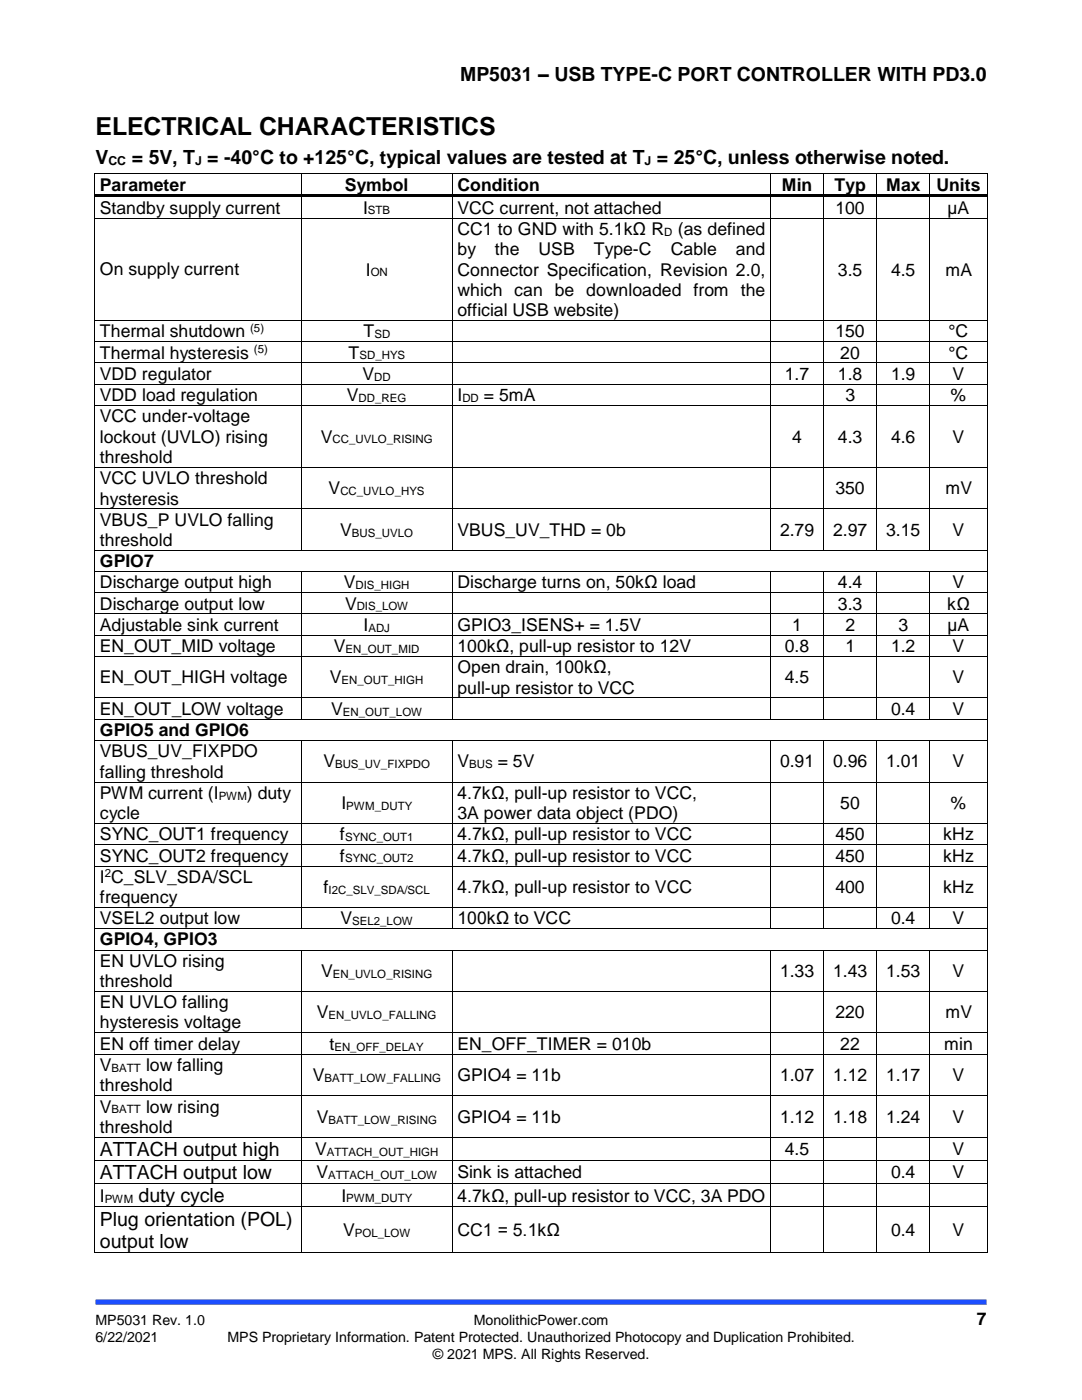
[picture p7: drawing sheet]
<svg xmlns="http://www.w3.org/2000/svg" width="216mm" height="279mm" viewBox="0 0 216 279" stroke-linecap="round" stroke-linejoin="round" font-family="sans-serif">
<defs><g id="words">
<text font-size="5" x="19" y="26.9">ELECTRICAL CHARACTERISTICS</text>
<g font-size="3.9">
<text x="91.8" y="16.3">MP5031 – USB TYPE-C PORT CONTROLLER WITH PD3.0</text>
<text x="19" y="32.6">V</text>
<text x="26.3" y="32.6">= 5V, T = -40°C to +125°C, typical values are tested at T = 25°C, unless otherwise noted.</text>
<text x="19.9" y="230.7">ATTACH output high</text>
<text x="19.9" y="235.3">ATTACH output low</text>
<text x="27.7" y="239.9">duty cycle</text>
<text x="19.9" y="244.6">Plug orientation (POL)</text>
<text x="19.9" y="249">output low</text>
</g>
<g font-size="3.5">
<text x="19.9" y="38">Parameter</text>
<text x="68.8" y="38">Symbol</text>
<text x="91.3" y="38">Condition</text>
<text x="156" y="38">Min</text>
<text x="166.5" y="38">Typ</text>
<text x="176.8" y="38">Max</text>
<text x="186.9" y="38">Units</text>
<text x="19.9" y="42.6">Standby supply current</text>
<text x="72.4" y="42.6">I</text>
<text x="91.3" y="42.6">VCC current, not attached</text>
<text x="91.3" y="46.9">CC1 to GND with 5.1kΩ R</text>
<text x="135.2" y="46.9">(as defined</text>
<text x="166.7" y="42.6">100</text>
<text x="189.1" y="42.6">µA</text>
<text x="91.3" y="50.9">by</text>
<text x="98.7" y="50.9">the</text>
<text x="107.5" y="50.9">USB</text>
<text x="118.5" y="50.9">Type-C</text>
<text x="133.9" y="50.9">Cable</text>
<text x="146.8" y="50.9">and</text>
<text x="19.9" y="54.8">On supply current</text>
<text x="73" y="55">I</text>
<text x="91.3" y="55">Connector Specification, Revision 2.0,</text>
<text x="91.3" y="59">which can be downloaded from the</text>
<text x="167.2" y="55">3.5</text>
<text x="177.8" y="55">4.5</text>
<text x="188.6" y="55">mA</text>
<text x="91.3" y="63.1">official USB website)</text>
<text x="19.9" y="67.3">Thermal shutdown</text>
<text x="19.9" y="71.6">Thermal hysteresis</text>
<text x="69.5" y="71.6">T</text>
<text x="72.5" y="67.3">T</text>
<text x="166.7" y="67.3">150</text>
<text x="167.7" y="71.6">20</text>
<text x="189.3" y="67.3">°C</text>
<text x="189.3" y="71.6">°C</text>
<text x="19.9" y="75.8">VDD regulator</text>
<text x="72.4" y="75.8">V</text>
<text x="156.6" y="75.8">1.7</text>
<text x="167.2" y="75.8">1.8</text>
<text x="177.8" y="75.8">1.9</text>
<text x="190.1" y="75.8">V</text>
<text x="19.9" y="80">VDD load regulation</text>
<text x="69.2" y="80">V</text>
<text x="91.3" y="80">I</text>
<text x="96.5" y="80">= 5mA</text>
<text x="168.7" y="80">3</text>
<text x="189.7" y="80">%</text>
<text x="19.9" y="84.3">VCC under-voltage</text>
<text x="19.9" y="88.3">lockout (UVLO) rising</text>
<text x="64" y="88.3">V</text>
<text x="158.1" y="88.3">4</text>
<text x="167.2" y="88.3">4.3</text>
<text x="177.8" y="88.3">4.6</text>
<text x="190.1" y="88.3">V</text>
<text x="19.9" y="92.4">threshold</text>
<text x="19.9" y="96.6">VCC UVLO threshold</text>
<text x="19.9" y="100.7">hysteresis</text>
<text x="65.6" y="98.7">V</text>
<text x="166.7" y="98.7">350</text>
<text x="188.6" y="98.7">mV</text>
<text x="19.9" y="104.9">VBUS_P UVLO falling</text>
<text x="67.9" y="107">V</text>
<text x="91.3" y="107">VBUS_UV_THD = 0b</text>
<text x="155.6" y="107">2.79</text>
<text x="166.2" y="107">2.97</text>
<text x="176.8" y="107">3.15</text>
<text x="190.1" y="107">V</text>
<text x="19.9" y="109">threshold</text>
<text x="19.9" y="113.2">GPIO7</text>
<text x="19.9" y="117.4">Discharge output high</text>
<text x="68.6" y="117.4">V</text>
<text x="91.3" y="117.4">Discharge turns on, 50kΩ load</text>
<text x="167.2" y="117.4">4.4</text>
<text x="190.1" y="117.4">V</text>
<text x="19.9" y="121.6">Discharge output low</text>
<text x="19.9" y="125.9">Adjustable sink current</text>
<text x="68.9" y="121.6">V</text>
<text x="72.5" y="125.9">I</text>
<text x="91.3" y="125.9">GPIO3_ISENS+ = 1.5V</text>
<text x="158.1" y="125.9">1</text>
<text x="167.2" y="121.6">3.3</text>
<text x="168.7" y="125.9">2</text>
<text x="179.3" y="125.9">3</text>
<text x="189" y="121.6">kΩ</text>
<text x="189.1" y="125.9">µA</text>
<text x="19.9" y="130.1">EN_OUT_MID voltage</text>
<text x="66.6" y="130.1">V</text>
<text x="91.3" y="130.1">100kΩ, pull-up resistor to 12V</text>
<text x="156.6" y="130.1">0.8</text>
<text x="168.7" y="130.1">1</text>
<text x="177.8" y="130.1">1.2</text>
<text x="190.1" y="130.1">V</text>
<text x="19.9" y="136.4">EN_OUT_HIGH voltage</text>
<text x="65.8" y="136.4">V</text>
<text x="91.3" y="134.3">Open drain, 100kΩ,</text>
<text x="156.6" y="136.4">4.5</text>
<text x="190.1" y="136.4">V</text>
<text x="19.9" y="142.6">EN_OUT_LOW voltage</text>
<text x="66.1" y="142.6">V</text>
<text x="91.3" y="138.4">pull-up resistor to VCC</text>
<text x="177.8" y="142.6">0.4</text>
<text x="190.1" y="142.6">V</text>
<text x="19.9" y="146.8">GPIO5 and GPIO6</text>
<text x="19.9" y="151.1">VBUS_UV_FIXPDO</text>
<text x="19.9" y="155.2">falling threshold</text>
<text x="64.5" y="153.1">V</text>
<text x="91.3" y="153.1">V</text>
<text x="99.3" y="153.1">= 5V</text>
<text x="155.6" y="153.1">0.91</text>
<text x="166.2" y="153.1">0.96</text>
<text x="176.8" y="153.1">1.01</text>
<text x="190.1" y="153.1">V</text>
<text x="19.9" y="159.4">PWM current (I</text>
<text x="49.3" y="159.4">) duty</text>
<text x="68.1" y="161.4">I</text>
<text x="91.3" y="159.4">4.7kΩ, pull-up resistor to VCC,</text>
<text x="167.7" y="161.4">50</text>
<text x="189.7" y="161.4">%</text>
<text x="19.9" y="163.5">cycle</text>
<text x="19.9" y="167.7">SYNC_OUT1 frequency</text>
<text x="67.8" y="167.7">f</text>
<text x="91.3" y="163.5">3A power data object (PDO)</text>
<text x="91.3" y="167.7">4.7kΩ, pull-up resistor to VCC</text>
<text x="166.7" y="167.7">450</text>
<text x="188.2" y="167.7">kHz</text>
<text x="19.9" y="171.9">SYNC_OUT2 frequency</text>
<text x="67.8" y="171.9">f</text>
<text x="91.3" y="171.9">4.7kΩ, pull-up resistor to VCC</text>
<text x="166.7" y="171.9">450</text>
<text x="188.2" y="171.9">kHz</text>
<text x="19.9" y="176.2">I C_SLV_SDA/SCL</text>
<text x="64.6" y="178.2">f</text>
<text x="91.3" y="178.2">4.7kΩ, pull-up resistor to VCC</text>
<text x="166.7" y="178.2">400</text>
<text x="188.2" y="178.2">kHz</text>
<text x="19.9" y="180.2">frequency</text>
<text x="19.9" y="184.5">VSEL2 output low</text>
<text x="68" y="184.5">V</text>
<text x="91.3" y="184.5">100kΩ to VCC</text>
<text x="177.8" y="184.5">0.4</text>
<text x="190.1" y="184.5">V</text>
<text x="19.9" y="188.7">GPIO4, GPIO3</text>
<text x="19.9" y="192.9">EN UVLO rising</text>
<text x="19.9" y="197">threshold</text>
<text x="64.1" y="195">V</text>
<text x="155.6" y="195">1.33</text>
<text x="166.2" y="195">1.43</text>
<text x="176.8" y="195">1.53</text>
<text x="190.1" y="195">V</text>
<text x="19.9" y="201.2">EN UVLO falling</text>
<text x="63.3" y="203.2">V</text>
<text x="166.7" y="203.2">220</text>
<text x="188.6" y="203.2">mV</text>
<text x="19.9" y="205.3">hysteresis voltage</text>
<text x="19.9" y="209.5">EN off timer delay</text>
<text x="65.8" y="209.5">t</text>
<text x="91.3" y="209.5">EN_OFF_TIMER = 010b</text>
<text x="167.7" y="209.5">22</text>
<text x="188.4" y="209.5">min</text>
<text x="19.9" y="213.7">V</text>
<text x="29.1" y="213.7">low falling</text>
<text x="62.4" y="215.8">V</text>
<text x="91.3" y="215.8">GPIO4 = 11b</text>
<text x="155.6" y="215.8">1.07</text>
<text x="166.2" y="215.8">1.12</text>
<text x="176.8" y="215.8">1.17</text>
<text x="190.1" y="215.8">V</text>
<text x="19.9" y="217.8">threshold</text>
<text x="19.9" y="222">V</text>
<text x="19.9" y="226.1">threshold</text>
<text x="29.1" y="222">low rising</text>
<text x="63.3" y="224.1">V</text>
<text x="91.3" y="224.1">GPIO4 = 11b</text>
<text x="155.6" y="224.1">1.12</text>
<text x="166.2" y="224.1">1.18</text>
<text x="176.8" y="224.1">1.24</text>
<text x="190.1" y="224.1">V</text>
<text x="62.9" y="230.5">V</text>
<text x="156.6" y="230.5">4.5</text>
<text x="190.1" y="230.5">V</text>
<text x="19.9" y="239.9">I</text>
<text x="63.1" y="235.2">V</text>
<text x="68.1" y="239.8">I</text>
<text x="91.3" y="235.2">Sink is attached</text>
<text x="91.3" y="239.8">4.7kΩ, pull-up resistor to VCC, 3A PDO</text>
<text x="177.8" y="235.2">0.4</text>
<text x="190.1" y="235.2">V</text>
<text x="68.5" y="246.7">V</text>
<text x="91.3" y="246.7">CC1 = 5.1kΩ</text>
<text x="177.8" y="246.7">0.4</text>
<text x="190.1" y="246.7">V</text>
<text x="194.9" y="264.5">7</text>
</g>
<g font-size="2.8">
<text x="19" y="264.5">MP5031 Rev. 1.0</text>
<text x="19" y="267.9">6/22/2021</text>
<text x="45.4" y="267.9">MPS Proprietary Information. Patent Protected. Unauthorized Photocopy and Duplication Prohibited.</text>
<text x="94.5" y="264.5">MonolithicPower.com</text>
<text x="86.4" y="271.1">© 2021 MPS. All Rights Reserved.</text>
</g>
<g font-size="2.5">
<text x="21.6" y="33">CC</text>
<text x="38.9" y="33">J</text>
<text x="128.6" y="33">J</text>
</g>
<g font-size="2.3">
<text x="73.4" y="42.8">STB</text>
<text x="132.5" y="47">D</text>
<text x="74" y="55.2">ON</text>
<text x="49.9" y="66.3">(5)</text>
<text x="50.7" y="70.5">(5)</text>
<text x="71.7" y="71.7">SD_HYS</text>
<text x="74.7" y="67.5">SD</text>
<text x="74.7" y="76">DD</text>
<text x="71.6" y="80.2">DD_REG</text>
<text x="92.3" y="80.2">DD</text>
<text x="66.3" y="88.5">CC_UVLO_RISING</text>
<text x="67.9" y="98.8">CC_UVLO_HYS</text>
<text x="70.2" y="107.1">BUS_UVLO</text>
<text x="70.9" y="117.6">DIS_HIGH</text>
<text x="71.2" y="121.8">DIS_LOW</text>
<text x="68.9" y="130.3">EN_OUT_MID</text>
<text x="73.5" y="126">ADJ</text>
<text x="68.2" y="136.5">EN_OUT_HIGH</text>
<text x="68.4" y="142.8">EN_OUT_LOW</text>
<text x="66.9" y="153.3">BUS_UV_FIXPDO</text>
<text x="93.6" y="153.3">BUS</text>
<text x="43.7" y="159.6">PWM</text>
<text x="69.1" y="161.6">PWM_DUTY</text>
<text x="68.9" y="167.9">SYNC_OUT1</text>
<text x="68.9" y="172.1">SYNC_OUT2</text>
<text x="20.9" y="175.1">2</text>
<text x="65.6" y="178.4">I2C_SLV_SDA/SCL</text>
<text x="70.3" y="184.6">SEL2_LOW</text>
<text x="66.4" y="195.1">EN_UVLO_RISING</text>
<text x="65.6" y="203.4">EN_UVLO_FALLING</text>
<text x="66.7" y="209.7">EN_OFF_DELAY</text>
<text x="22.3" y="213.9">BATT</text>
<text x="64.7" y="215.9">BATT_LOW_FALLING</text>
<text x="22.3" y="222.2">BATT</text>
<text x="65.6" y="224.2">BATT_LOW_RISING</text>
<text x="65.2" y="230.7">ATTACH_OUT_HIGH</text>
<text x="65.5" y="235.3">ATTACH_OUT_LOW</text>
<text x="69.1" y="240">PWM_DUTY</text>
<text x="20.9" y="240.1">PWM</text>
<text x="70.8" y="246.8">POL_LOW</text>
</g>
</g></defs>
<path d="M19.1 259.9h177.8" fill="none" stroke="#1c4eff" stroke-width="1.1" stroke-linecap="butt"/>
<g fill="#000">
<path d="M18.8 34.6h.2v.2h-.2z" fill-rule="evenodd"/>
<path d="M18.8 34.6h.2v.2h-.2z" fill-rule="evenodd"/>
<path d="M18.8 38.8h.2v.6h-.2z" fill-rule="evenodd"/>
<path d="M19 38.8h41v.5h-41z" fill-rule="evenodd"/>
<path d="M60 34.6h.2v.2h-.2z" fill-rule="evenodd"/>
<path d="M60 39.3l.2 .1z" fill-rule="evenodd"/>
<path d="M60 38.8h.5v.5h-.5z" fill-rule="evenodd"/>
<path d="M60.5 38.8h29.7v.5h-29.7z" fill-rule="evenodd"/>
<path d="M90.2 34.6h.2v.2h-.2z" fill-rule="evenodd"/>
<path d="M90.2 39.3l.2 .1z" fill-rule="evenodd"/>
<path d="M90.2 38.8h.5v.5h-.5z" fill-rule="evenodd"/>
<path d="M90.7 38.8h63v.5h-63z" fill-rule="evenodd"/>
<path d="M153.7 34.6h.2v.2h-.2z" fill-rule="evenodd"/>
<path d="M153.7 39.3l.2 .1z" fill-rule="evenodd"/>
<path d="M153.7 38.8h.5v.5h-.5z" fill-rule="evenodd"/>
<path d="M154.2 38.8h10.1v.5h-10.1z" fill-rule="evenodd"/>
<path d="M164.3 34.6h.2v.2h-.2z" fill-rule="evenodd"/>
<path d="M164.3 39.3l.2 .1z" fill-rule="evenodd"/>
<path d="M164.3 38.8h.5v.5h-.5z" fill-rule="evenodd"/>
<path d="M164.8 38.8h10.1v.5h-10.1z" fill-rule="evenodd"/>
<path d="M174.9 34.6h.1v.2h-.1z" fill-rule="evenodd"/>
<path d="M174.9 39.3l.1 .1z" fill-rule="evenodd"/>
<path d="M174.9 38.8h.5v.5h-.5z" fill-rule="evenodd"/>
<path d="M175.4 38.8h10.1v.5h-10.1z" fill-rule="evenodd"/>
<path d="M185.5 34.6h.1v.2h-.1z" fill-rule="evenodd"/>
<path d="M185.5 39.3l.1 .1z" fill-rule="evenodd"/>
<path d="M185.5 38.8h.5v.5h-.5z" fill-rule="evenodd"/>
<path d="M186 38.8h10.9v.5h-10.9z" fill-rule="evenodd"/>
<path d="M196.9 34.6h.2v.2h-.2z" fill-rule="evenodd"/>
<path d="M196.9 34.6h.2v.2h-.2z" fill-rule="evenodd"/>
<path d="M196.9 38.8h.2v.6h-.2z" fill-rule="evenodd"/>
<path d="M18.8 43.4h.2v.2h-.2z" fill-rule="evenodd"/>
<path d="M60 43.4h.2v.2h-.2z" fill-rule="evenodd"/>
<path d="M90.2 43.4h.2v.2h-.2z" fill-rule="evenodd"/>
<path d="M153.7 43.4h.2v.2h-.2z" fill-rule="evenodd"/>
<path d="M164.3 43.4h.2v.2h-.2z" fill-rule="evenodd"/>
<path d="M174.9 43.4h.1v.2h-.1z" fill-rule="evenodd"/>
<path d="M185.5 43.4h.1v.2h-.1z" fill-rule="evenodd"/>
<path d="M196.9 43.4h.2v.2h-.2z" fill-rule="evenodd"/>
<path d="M18.8 63.9h.2v.2h-.2z" fill-rule="evenodd"/>
<path d="M18.8 68.1h.2v.2h-.2z" fill-rule="evenodd"/>
<path d="M18.8 72.4h.2v.1h-.2z" fill-rule="evenodd"/>
<path d="M18.8 76.6h.2v.2h-.2z" fill-rule="evenodd"/>
<path d="M60 63.9h.2v.2h-.2z" fill-rule="evenodd"/>
<path d="M60 68.1h.2v.2h-.2z" fill-rule="evenodd"/>
<path d="M60 72.4h.2v.1h-.2z" fill-rule="evenodd"/>
<path d="M60 76.6h.2v.2h-.2z" fill-rule="evenodd"/>
<path d="M90.2 63.9h.2v.2h-.2z" fill-rule="evenodd"/>
<path d="M90.2 68.1h.2v.2h-.2z" fill-rule="evenodd"/>
<path d="M90.2 72.4h.2v.1h-.2z" fill-rule="evenodd"/>
<path d="M90.2 76.6h.2v.2h-.2z" fill-rule="evenodd"/>
<path d="M153.7 63.9h.2v.2h-.2z" fill-rule="evenodd"/>
<path d="M153.7 68.1h.2v.2h-.2z" fill-rule="evenodd"/>
<path d="M153.7 72.4h.2v.1h-.2z" fill-rule="evenodd"/>
<path d="M153.7 76.6h.2v.2h-.2z" fill-rule="evenodd"/>
<path d="M164.3 63.9h.2v.2h-.2z" fill-rule="evenodd"/>
<path d="M164.3 68.1h.2v.2h-.2z" fill-rule="evenodd"/>
<path d="M164.3 72.4h.2v.1h-.2z" fill-rule="evenodd"/>
<path d="M164.3 76.6h.2v.2h-.2z" fill-rule="evenodd"/>
<path d="M174.9 63.9h.1v.2h-.1z" fill-rule="evenodd"/>
<path d="M174.9 68.1h.1v.2h-.1z" fill-rule="evenodd"/>
<path d="M174.9 72.4h.1v.1h-.1z" fill-rule="evenodd"/>
<path d="M174.9 76.6h.1v.2h-.1z" fill-rule="evenodd"/>
<path d="M185.5 63.9h.1v.2h-.1z" fill-rule="evenodd"/>
<path d="M185.5 68.1h.1v.2h-.1z" fill-rule="evenodd"/>
<path d="M185.5 72.4h.1v.1h-.1z" fill-rule="evenodd"/>
<path d="M185.5 76.6h.1v.2h-.1z" fill-rule="evenodd"/>
<path d="M196.9 63.9h.2v.2h-.2z" fill-rule="evenodd"/>
<path d="M196.9 68.1h.2v.2h-.2z" fill-rule="evenodd"/>
<path d="M196.9 72.4h.2v.1h-.2z" fill-rule="evenodd"/>
<path d="M196.9 76.6h.2v.2h-.2z" fill-rule="evenodd"/>
<path d="M18.8 80.8h.2v.2h-.2z" fill-rule="evenodd"/>
<path d="M18.8 93.2h.2v.2h-.2z" fill-rule="evenodd"/>
<path d="M60 80.8h.2v.2h-.2z" fill-rule="evenodd"/>
<path d="M60 93.2h.2v.2h-.2z" fill-rule="evenodd"/>
<path d="M90.2 80.8h.2v.2h-.2z" fill-rule="evenodd"/>
<path d="M90.2 93.2h.2v.2h-.2z" fill-rule="evenodd"/>
<path d="M153.7 80.8h.2v.2h-.2z" fill-rule="evenodd"/>
<path d="M153.7 93.2h.2v.2h-.2z" fill-rule="evenodd"/>
<path d="M164.3 80.8h.2v.2h-.2z" fill-rule="evenodd"/>
<path d="M164.3 93.2h.2v.2h-.2z" fill-rule="evenodd"/>
<path d="M174.9 80.8h.1v.2h-.1z" fill-rule="evenodd"/>
<path d="M174.9 93.2h.1v.2h-.1z" fill-rule="evenodd"/>
<path d="M185.5 80.8h.1v.2h-.1z" fill-rule="evenodd"/>
<path d="M185.5 93.2h.1v.2h-.1z" fill-rule="evenodd"/>
<path d="M196.9 80.8h.2v.2h-.2z" fill-rule="evenodd"/>
<path d="M196.9 93.2h.2v.2h-.2z" fill-rule="evenodd"/>
<path d="M18.8 101.5h.2v.2h-.2z" fill-rule="evenodd"/>
<path d="M18.8 109.7h.2v.2h-.2z" fill-rule="evenodd"/>
<path d="M18.8 114h.2v.1h-.2z" fill-rule="evenodd"/>
<path d="M18.8 118.2h.2v.2h-.2z" fill-rule="evenodd"/>
<path d="M60 101.5h.2v.2h-.2z" fill-rule="evenodd"/>
<path d="M60 109.7h.2v.2h-.2z" fill-rule="evenodd"/>
<path d="M60 114h.2v.1h-.2z" fill-rule="evenodd"/>
<path d="M60 118.2h.2v.2h-.2z" fill-rule="evenodd"/>
<path d="M90.2 101.5h.2v.2h-.2z" fill-rule="evenodd"/>
<path d="M90.2 109.7h.2v.2h-.2z" fill-rule="evenodd"/>
<path d="M90.2 114h.2v.1h-.2z" fill-rule="evenodd"/>
<path d="M90.2 118.2h.2v.2h-.2z" fill-rule="evenodd"/>
<path d="M153.7 101.5h.2v.2h-.2z" fill-rule="evenodd"/>
<path d="M153.7 109.7h.2v.2h-.2z" fill-rule="evenodd"/>
<path d="M153.7 114h.2v.1h-.2z" fill-rule="evenodd"/>
<path d="M153.7 118.2h.2v.2h-.2z" fill-rule="evenodd"/>
<path d="M164.3 101.5h.2v.2h-.2z" fill-rule="evenodd"/>
<path d="M164.3 109.7h.2v.2h-.2z" fill-rule="evenodd"/>
<path d="M164.3 114h.2v.1h-.2z" fill-rule="evenodd"/>
<path d="M164.3 118.2h.2v.2h-.2z" fill-rule="evenodd"/>
<path d="M174.9 101.5h.1v.2h-.1z" fill-rule="evenodd"/>
<path d="M174.9 109.7h.1v.2h-.1z" fill-rule="evenodd"/>
<path d="M174.9 114h.1v.1h-.1z" fill-rule="evenodd"/>
<path d="M174.9 118.2h.1v.2h-.1z" fill-rule="evenodd"/>
<path d="M185.5 101.5h.1v.2h-.1z" fill-rule="evenodd"/>
<path d="M185.5 109.7h.1v.2h-.1z" fill-rule="evenodd"/>
<path d="M185.5 114h.1v.1h-.1z" fill-rule="evenodd"/>
<path d="M185.5 118.2h.1v.2h-.1z" fill-rule="evenodd"/>
<path d="M196.9 101.5h.2v.2h-.2z" fill-rule="evenodd"/>
<path d="M196.9 109.7h.2v.2h-.2z" fill-rule="evenodd"/>
<path d="M196.9 114h.2v.1h-.2z" fill-rule="evenodd"/>
<path d="M196.9 118.2h.2v.2h-.2z" fill-rule="evenodd"/>
<path d="M18.8 122.4h.2v.2h-.2z" fill-rule="evenodd"/>
<path d="M18.8 126.7h.2v.1h-.2z" fill-rule="evenodd"/>
<path d="M18.8 130.9h.2v.2h-.2z" fill-rule="evenodd"/>
<path d="M18.8 139.2h.2v.2h-.2z" fill-rule="evenodd"/>
<path d="M60 122.4h.2v.2h-.2z" fill-rule="evenodd"/>
<path d="M60 126.7h.2v.1h-.2z" fill-rule="evenodd"/>
<path d="M60 130.9h.2v.2h-.2z" fill-rule="evenodd"/>
<path d="M60 139.2h.2v.2h-.2z" fill-rule="evenodd"/>
<path d="M90.2 122.4h.2v.2h-.2z" fill-rule="evenodd"/>
<path d="M90.2 126.7h.2v.1h-.2z" fill-rule="evenodd"/>
<path d="M90.2 130.9h.2v.2h-.2z" fill-rule="evenodd"/>
<path d="M90.2 139.2h.2v.2h-.2z" fill-rule="evenodd"/>
<path d="M153.7 122.4h.2v.2h-.2z" fill-rule="evenodd"/>
<path d="M153.7 126.7h.2v.1h-.2z" fill-rule="evenodd"/>
<path d="M153.7 130.9h.2v.2h-.2z" fill-rule="evenodd"/>
<path d="M153.7 139.2h.2v.2h-.2z" fill-rule="evenodd"/>
<path d="M164.3 122.4h.2v.2h-.2z" fill-rule="evenodd"/>
<path d="M164.3 126.7h.2v.1h-.2z" fill-rule="evenodd"/>
<path d="M164.3 130.9h.2v.2h-.2z" fill-rule="evenodd"/>
<path d="M164.3 139.2h.2v.2h-.2z" fill-rule="evenodd"/>
<path d="M174.9 122.4h.1v.2h-.1z" fill-rule="evenodd"/>
<path d="M174.9 126.7h.1v.1h-.1z" fill-rule="evenodd"/>
<path d="M174.9 130.9h.1v.2h-.1z" fill-rule="evenodd"/>
<path d="M174.9 139.2h.1v.2h-.1z" fill-rule="evenodd"/>
<path d="M185.5 122.4h.1v.2h-.1z" fill-rule="evenodd"/>
<path d="M185.5 126.7h.1v.1h-.1z" fill-rule="evenodd"/>
<path d="M185.5 130.9h.1v.2h-.1z" fill-rule="evenodd"/>
<path d="M185.5 139.2h.1v.2h-.1z" fill-rule="evenodd"/>
<path d="M196.9 122.4h.2v.2h-.2z" fill-rule="evenodd"/>
<path d="M196.9 126.7h.2v.1h-.2z" fill-rule="evenodd"/>
<path d="M196.9 130.9h.2v.2h-.2z" fill-rule="evenodd"/>
<path d="M196.9 139.2h.2v.2h-.2z" fill-rule="evenodd"/>
<path d="M18.8 143.4h.2v.2h-.2z" fill-rule="evenodd"/>
<path d="M18.8 147.7h.2v.1h-.2z" fill-rule="evenodd"/>
<path d="M18.8 156h.2v.2h-.2z" fill-rule="evenodd"/>
<path d="M60 143.4h.2v.2h-.2z" fill-rule="evenodd"/>
<path d="M60 147.7h.2v.1h-.2z" fill-rule="evenodd"/>
<path d="M60 156h.2v.2h-.2z" fill-rule="evenodd"/>
<path d="M90.2 143.4h.2v.2h-.2z" fill-rule="evenodd"/>
<path d="M90.2 147.7h.2v.1h-.2z" fill-rule="evenodd"/>
<path d="M90.2 156h.2v.2h-.2z" fill-rule="evenodd"/>
<path d="M153.7 143.4h.2v.2h-.2z" fill-rule="evenodd"/>
<path d="M153.7 147.7h.2v.1h-.2z" fill-rule="evenodd"/>
<path d="M153.7 156h.2v.2h-.2z" fill-rule="evenodd"/>
<path d="M164.3 143.4h.2v.2h-.2z" fill-rule="evenodd"/>
<path d="M164.3 147.7h.2v.1h-.2z" fill-rule="evenodd"/>
<path d="M164.3 156h.2v.2h-.2z" fill-rule="evenodd"/>
<path d="M174.9 143.4h.1v.2h-.1z" fill-rule="evenodd"/>
<path d="M174.9 147.7h.1v.1h-.1z" fill-rule="evenodd"/>
<path d="M174.9 156h.1v.2h-.1z" fill-rule="evenodd"/>
<path d="M185.5 143.4h.1v.2h-.1z" fill-rule="evenodd"/>
<path d="M185.5 147.7h.1v.1h-.1z" fill-rule="evenodd"/>
<path d="M185.5 156h.1v.2h-.1z" fill-rule="evenodd"/>
<path d="M196.9 143.4h.2v.2h-.2z" fill-rule="evenodd"/>
<path d="M196.9 147.7h.2v.1h-.2z" fill-rule="evenodd"/>
<path d="M196.9 156h.2v.2h-.2z" fill-rule="evenodd"/>
<path d="M18.8 164.3h.2v.1h-.2z" fill-rule="evenodd"/>
<path d="M18.8 168.5h.2v.2h-.2z" fill-rule="evenodd"/>
<path d="M18.8 172.7h.2v.2h-.2z" fill-rule="evenodd"/>
<path d="M60 164.3h.2v.1h-.2z" fill-rule="evenodd"/>
<path d="M60 168.5h.2v.2h-.2z" fill-rule="evenodd"/>
<path d="M60 172.7h.2v.2h-.2z" fill-rule="evenodd"/>
<path d="M90.2 164.3h.2v.1h-.2z" fill-rule="evenodd"/>
<path d="M90.2 168.5h.2v.2h-.2z" fill-rule="evenodd"/>
<path d="M90.2 172.7h.2v.2h-.2z" fill-rule="evenodd"/>
<path d="M153.7 164.3h.2v.1h-.2z" fill-rule="evenodd"/>
<path d="M153.7 168.5h.2v.2h-.2z" fill-rule="evenodd"/>
<path d="M153.7 172.7h.2v.2h-.2z" fill-rule="evenodd"/>
<path d="M164.3 164.3h.2v.1h-.2z" fill-rule="evenodd"/>
<path d="M164.3 168.5h.2v.2h-.2z" fill-rule="evenodd"/>
<path d="M164.3 172.7h.2v.2h-.2z" fill-rule="evenodd"/>
<path d="M174.9 164.3h.1v.1h-.1z" fill-rule="evenodd"/>
<path d="M174.9 168.5h.1v.2h-.1z" fill-rule="evenodd"/>
<path d="M174.9 172.7h.1v.2h-.1z" fill-rule="evenodd"/>
<path d="M185.5 164.3h.1v.1h-.1z" fill-rule="evenodd"/>
<path d="M185.5 168.5h.1v.2h-.1z" fill-rule="evenodd"/>
<path d="M185.5 172.7h.1v.2h-.1z" fill-rule="evenodd"/>
<path d="M196.9 164.3h.2v.1h-.2z" fill-rule="evenodd"/>
<path d="M196.9 168.5h.2v.2h-.2z" fill-rule="evenodd"/>
<path d="M196.9 172.7h.2v.2h-.2z" fill-rule="evenodd"/>
<path d="M18.8 181h.2v.2h-.2z" fill-rule="evenodd"/>
<path d="M18.8 185.3h.2v.1h-.2z" fill-rule="evenodd"/>
<path d="M18.8 189.5h.2v.2h-.2z" fill-rule="evenodd"/>
<path d="M18.8 197.8h.2v.1h-.2z" fill-rule="evenodd"/>
<path d="M60 181h.2v.2h-.2z" fill-rule="evenodd"/>
<path d="M60 185.3h.2v.1h-.2z" fill-rule="evenodd"/>
<path d="M60 189.5h.2v.2h-.2z" fill-rule="evenodd"/>
<path d="M60 197.8h.2v.1h-.2z" fill-rule="evenodd"/>
<path d="M90.2 181h.2v.2h-.2z" fill-rule="evenodd"/>
<path d="M90.2 185.3h.2v.1h-.2z" fill-rule="evenodd"/>
<path d="M90.2 189.5h.2v.2h-.2z" fill-rule="evenodd"/>
<path d="M90.2 197.8h.2v.1h-.2z" fill-rule="evenodd"/>
<path d="M153.7 181h.2v.2h-.2z" fill-rule="evenodd"/>
<path d="M153.7 185.3h.2v.1h-.2z" fill-rule="evenodd"/>
<path d="M153.7 189.5h.2v.2h-.2z" fill-rule="evenodd"/>
<path d="M153.7 197.8h.2v.1h-.2z" fill-rule="evenodd"/>
<path d="M164.3 181h.2v.2h-.2z" fill-rule="evenodd"/>
<path d="M164.3 185.3h.2v.1h-.2z" fill-rule="evenodd"/>
<path d="M164.3 189.5h.2v.2h-.2z" fill-rule="evenodd"/>
<path d="M164.3 197.8h.2v.1h-.2z" fill-rule="evenodd"/>
<path d="M174.9 181h.1v.2h-.1z" fill-rule="evenodd"/>
<path d="M174.9 185.3h.1v.1h-.1z" fill-rule="evenodd"/>
<path d="M174.9 189.5h.1v.2h-.1z" fill-rule="evenodd"/>
<path d="M174.9 197.8h.1v.1h-.1z" fill-rule="evenodd"/>
<path d="M185.5 181h.1v.2h-.1z" fill-rule="evenodd"/>
<path d="M185.5 185.3h.1v.1h-.1z" fill-rule="evenodd"/>
<path d="M185.5 189.5h.1v.2h-.1z" fill-rule="evenodd"/>
<path d="M185.5 197.8h.1v.1h-.1z" fill-rule="evenodd"/>
<path d="M196.9 181h.2v.2h-.2z" fill-rule="evenodd"/>
<path d="M196.9 185.3h.2v.1h-.2z" fill-rule="evenodd"/>
<path d="M196.9 189.5h.2v.2h-.2z" fill-rule="evenodd"/>
<path d="M196.9 197.8h.2v.1h-.2z" fill-rule="evenodd"/>
<path d="M18.8 206.1h.2v.1h-.2z" fill-rule="evenodd"/>
<path d="M18.8 210.3h.2v.2h-.2z" fill-rule="evenodd"/>
<path d="M18.8 218.6h.2v.2h-.2z" fill-rule="evenodd"/>
<path d="M60 206.1h.2v.1h-.2z" fill-rule="evenodd"/>
<path d="M60 210.3h.2v.2h-.2z" fill-rule="evenodd"/>
<path d="M60 218.6h.2v.2h-.2z" fill-rule="evenodd"/>
<path d="M90.2 206.1h.2v.1h-.2z" fill-rule="evenodd"/>
<path d="M90.2 210.3h.2v.2h-.2z" fill-rule="evenodd"/>
<path d="M90.2 218.6h.2v.2h-.2z" fill-rule="evenodd"/>
<path d="M153.7 206.1h.2v.1h-.2z" fill-rule="evenodd"/>
<path d="M153.7 210.3h.2v.2h-.2z" fill-rule="evenodd"/>
<path d="M153.7 218.6h.2v.2h-.2z" fill-rule="evenodd"/>
<path d="M164.3 206.1h.2v.1h-.2z" fill-rule="evenodd"/>
<path d="M164.3 210.3h.2v.2h-.2z" fill-rule="evenodd"/>
<path d="M164.3 218.6h.2v.2h-.2z" fill-rule="evenodd"/>
<path d="M174.9 206.1h.1v.1h-.1z" fill-rule="evenodd"/>
<path d="M174.9 210.3h.1v.2h-.1z" fill-rule="evenodd"/>
<path d="M174.9 218.6h.1v.2h-.1z" fill-rule="evenodd"/>
<path d="M185.5 206.1h.1v.1h-.1z" fill-rule="evenodd"/>
<path d="M185.5 210.3h.1v.2h-.1z" fill-rule="evenodd"/>
<path d="M185.5 218.6h.1v.2h-.1z" fill-rule="evenodd"/>
<path d="M196.9 206.1h.2v.1h-.2z" fill-rule="evenodd"/>
<path d="M196.9 210.3h.2v.2h-.2z" fill-rule="evenodd"/>
<path d="M196.9 218.6h.2v.2h-.2z" fill-rule="evenodd"/>
<path d="M18.8 226.9h.2v.2h-.2z" fill-rule="evenodd"/>
<path d="M18.8 231.5h.2v.2h-.2z" fill-rule="evenodd"/>
<path d="M18.8 236.2h.2v.1h-.2z" fill-rule="evenodd"/>
<path d="M60 226.9h.2v.2h-.2z" fill-rule="evenodd"/>
<path d="M60 231.5h.2v.2h-.2z" fill-rule="evenodd"/>
<path d="M60 236.2h.2v.1h-.2z" fill-rule="evenodd"/>
<path d="M90.2 226.9h.2v.2h-.2z" fill-rule="evenodd"/>
<path d="M90.2 231.5h.2v.2h-.2z" fill-rule="evenodd"/>
<path d="M90.2 236.2h.2v.1h-.2z" fill-rule="evenodd"/>
<path d="M153.7 226.9h.2v.2h-.2z" fill-rule="evenodd"/>
<path d="M153.7 231.5h.2v.2h-.2z" fill-rule="evenodd"/>
<path d="M153.7 236.2h.2v.1h-.2z" fill-rule="evenodd"/>
<path d="M164.3 226.9h.2v.2h-.2z" fill-rule="evenodd"/>
<path d="M164.3 231.5h.2v.2h-.2z" fill-rule="evenodd"/>
<path d="M164.3 236.2h.2v.1h-.2z" fill-rule="evenodd"/>
<path d="M174.9 226.9h.1v.2h-.1z" fill-rule="evenodd"/>
<path d="M174.9 231.5h.1v.2h-.1z" fill-rule="evenodd"/>
<path d="M174.9 236.2h.1v.1h-.1z" fill-rule="evenodd"/>
<path d="M185.5 226.9h.1v.2h-.1z" fill-rule="evenodd"/>
<path d="M185.5 231.5h.1v.2h-.1z" fill-rule="evenodd"/>
<path d="M185.5 236.2h.1v.1h-.1z" fill-rule="evenodd"/>
<path d="M196.9 226.9h.2v.2h-.2z" fill-rule="evenodd"/>
<path d="M196.9 231.5h.2v.2h-.2z" fill-rule="evenodd"/>
<path d="M196.9 236.2h.2v.1h-.2z" fill-rule="evenodd"/>
<path d="M18.8 240.8h.2v.2h-.2z" fill-rule="evenodd"/>
<path d="M18.8 249.9h.2v.2h-.2z" fill-rule="evenodd"/>
<path d="M18.8 249.9h.2v.2h-.2z" fill-rule="evenodd"/>
<path d="M60 240.8h.2v.2h-.2z" fill-rule="evenodd"/>
<path d="M60 249.9h.2v.2h-.2z" fill-rule="evenodd"/>
<path d="M90.2 240.8h.2v.2h-.2z" fill-rule="evenodd"/>
<path d="M90.2 249.9h.2v.2h-.2z" fill-rule="evenodd"/>
<path d="M153.7 240.8h.2v.2h-.2z" fill-rule="evenodd"/>
<path d="M153.7 249.9h.2v.2h-.2z" fill-rule="evenodd"/>
<path d="M164.3 240.8h.2v.2h-.2z" fill-rule="evenodd"/>
<path d="M164.3 249.9h.2v.2h-.2z" fill-rule="evenodd"/>
<path d="M174.9 240.8h.1v.2h-.1z" fill-rule="evenodd"/>
<path d="M174.9 249.9h.1v.2h-.1z" fill-rule="evenodd"/>
<path d="M185.5 240.8h.1v.2h-.1z" fill-rule="evenodd"/>
<path d="M185.5 249.9h.1v.2h-.1z" fill-rule="evenodd"/>
<path d="M196.9 240.8h.2v.2h-.2z" fill-rule="evenodd"/>
<path d="M196.9 249.9h.2v.2h-.2z" fill-rule="evenodd"/>
<path d="M196.9 249.9h.2v.2h-.2z" fill-rule="evenodd"/>
</g>
<g fill="none" stroke="#000" stroke-width=".2">
<path d="M18.9 34.8v4M18.9 39.4v4M19 34.7h41M60.1 34.8v4M60.1 39.4v4M60.2 34.7h30M90.3 34.8v4M90.3 39.4v4M90.4 34.7h63.3M153.8 34.8v4M153.8 39.4v4M153.9 34.7h10.4"/>
<path d="M164.4 34.8v4M164.4 39.4v4M164.5 34.7h10.4M175 34.8v4M175 39.4v4M175 34.7h10.5M185.5 34.8v4M185.5 39.4v4M185.6 34.7h11.3M197 34.8v4M197 39.4v4M18.9 43.6v20.3"/>
<path d="M19 43.5h41M60.1 43.6v20.3M60.2 43.5h30M90.3 43.6v20.3M90.4 43.5h63.3M153.8 43.6v20.3M153.9 43.5h10.4M164.4 43.6v20.3M164.5 43.5h10.4M175 43.6v20.3M175 43.5h10.5M185.5 43.6v20.3"/>
<path d="M185.6 43.5h11.3M197 43.6v20.3M18.9 64.1v4M18.9 68.3v4.1M18.9 72.5v4.1M18.9 76.8v4M19 64h41M19 68.2h41M19 72.4h41M19 76.7h41M60.1 64.1v4M60.1 68.3v4.1"/>
<path d="M60.1 72.5v4.1M60.1 76.8v4M60.2 64h30M60.2 68.2h30M60.2 72.4h30M60.2 76.7h30M90.3 64.1v4M90.3 68.3v4.1M90.3 72.5v4.1M90.3 76.8v4M90.4 64h63.3M90.4 68.2h63.3"/>
<path d="M90.4 72.4h63.3M90.4 76.7h63.3M153.8 64.1v4M153.8 68.3v4.1M153.8 72.5v4.1M153.8 76.8v4M153.9 64h10.4M153.9 68.2h10.4M153.9 72.4h10.4M153.9 76.7h10.4M164.4 64.1v4M164.4 68.3v4.1"/>
<path d="M164.4 72.5v4.1M164.4 76.8v4M164.5 64h10.4M164.5 68.2h10.4M164.5 72.4h10.4M164.5 76.7h10.4M175 64.1v4M175 68.3v4.1M175 72.5v4.1M175 76.8v4M175 64h10.5M175 68.2h10.5"/>
<path d="M175 72.4h10.5M175 76.7h10.5M185.5 64.1v4M185.5 68.3v4.1M185.5 72.5v4.1M185.5 76.8v4M185.6 64h11.3M185.6 68.2h11.3M185.6 72.4h11.3M185.6 76.7h11.3M197 64.1v4M197 68.3v4.1"/>
<path d="M197 72.5v4.1M197 76.8v4M18.9 81v12.2M18.9 93.4v8.1M19 80.9h41M19 93.3h41M60.1 81v12.2M60.1 93.4v8.1M60.2 80.9h30M60.2 93.3h30M90.3 81v12.2M90.3 93.4v8.1"/>
<path d="M90.4 80.9h63.3M90.4 93.3h63.3M153.8 81v12.2M153.8 93.4v8.1M153.9 80.9h10.4M153.9 93.3h10.4M164.4 81v12.2M164.4 93.4v8.1M164.5 80.9h10.4M164.5 93.3h10.4M175 81v12.2M175 93.4v8.1"/>
<path d="M175 80.9h10.5M175 93.3h10.5M185.5 81v12.2M185.5 93.4v8.1M185.6 80.9h11.3M185.6 93.3h11.3M197 81v12.2M197 93.4v8.1M18.9 101.7v8M18.9 109.9v4.1M18.9 114.1v4.1M18.9 118.4v4"/>
<path d="M19 101.6h41M19 109.8h41M19 114.1h41M19 118.3h41M60.1 101.7v8M60.1 114.1v4.1M60.1 118.4v4M60.2 101.6h30M60.2 109.8h30M60.2 114.1h30M60.2 118.3h30M90.3 101.7v8"/>
<path d="M90.3 114.1v4.1M90.3 118.4v4M90.4 101.6h63.3M90.4 109.8h63.3M90.4 114.1h63.3M90.4 118.3h63.3M153.8 101.7v8M153.8 114.1v4.1M153.8 118.4v4M153.9 101.6h10.4M153.9 109.8h10.4M153.9 114.1h10.4"/>
<path d="M153.9 118.3h10.4M164.4 101.7v8M164.4 114.1v4.1M164.4 118.4v4M164.5 101.6h10.4M164.5 109.8h10.4M164.5 114.1h10.4M164.5 118.3h10.4M175 101.7v8M175 114.1v4.1M175 118.4v4M175 101.6h10.5"/>
<path d="M175 109.8h10.5M175 114.1h10.5M175 118.3h10.5M185.5 101.7v8M185.5 114.1v4.1M185.5 118.4v4M185.6 101.6h11.3M185.6 109.8h11.3M185.6 114.1h11.3M185.6 118.3h11.3M197 101.7v8M197 109.9v4.1"/>
<path d="M197 114.1v4.1M197 118.4v4M18.9 122.6v4.1M18.9 126.8v4.1M18.9 131.1v8.1M18.9 139.4v4M19 122.5h41M19 126.8h41M19 131h41M19 139.3h41M60.1 122.6v4.1M60.1 126.8v4.1"/>
<path d="M60.1 131.1v8.1M60.1 139.4v4M60.2 122.5h30M60.2 126.8h30M60.2 131h30M60.2 139.3h30M90.3 122.6v4.1M90.3 126.8v4.1M90.3 131.1v8.1M90.3 139.4v4M90.4 122.5h63.3M90.4 126.8h63.3"/>
<path d="M90.4 131h63.3M90.4 139.3h63.3M153.8 122.6v4.1M153.8 126.8v4.1M153.8 131.1v8.1M153.8 139.4v4M153.9 122.5h10.4M153.9 126.8h10.4M153.9 131h10.4M153.9 139.3h10.4M164.4 122.6v4.1M164.4 126.8v4.1"/>
<path d="M164.4 131.1v8.1M164.4 139.4v4M164.5 122.5h10.4M164.5 126.8h10.4M164.5 131h10.4M164.5 139.3h10.4M175 122.6v4.1M175 126.8v4.1M175 131.1v8.1M175 139.4v4M175 122.5h10.5M175 126.8h10.5"/>
<path d="M175 131h10.5M175 139.3h10.5M185.5 122.6v4.1M185.5 126.8v4.1M185.5 131.1v8.1M185.5 139.4v4M185.6 122.5h11.3M185.6 126.8h11.3M185.6 131h11.3M185.6 139.3h11.3M197 122.6v4.1M197 126.8v4.1"/>
<path d="M197 131.1v8.1M197 139.4v4M18.9 143.6v4.1M18.9 147.8v8.2M18.9 156.2v8.1M19 143.5h41M19 147.8h41M19 156.1h41M60.1 147.8v8.2M60.1 156.2v8.1M60.2 143.5h30M60.2 147.8h30"/>
<path d="M60.2 156.1h30M90.3 147.8v8.2M90.3 156.2v8.1M90.4 143.5h63.3M90.4 147.8h63.3M90.4 156.1h63.3M153.8 147.8v8.2M153.8 156.2v8.1M153.9 143.5h10.4M153.9 147.8h10.4M153.9 156.1h10.4M164.4 147.8v8.2"/>
<path d="M164.4 156.2v8.1M164.5 143.5h10.4M164.5 147.8h10.4M164.5 156.1h10.4M175 147.8v8.2M175 156.2v8.1M175 143.5h10.5M175 147.8h10.5M175 156.1h10.5M185.5 147.8v8.2M185.5 156.2v8.1M185.6 143.5h11.3"/>
<path d="M185.6 147.8h11.3M185.6 156.1h11.3M197 143.6v4.1M197 147.8v8.2M197 156.2v8.1M18.9 164.4v4.1M18.9 168.7v4M18.9 172.9v8.1M19 164.4h41M19 168.6h41M19 172.8h41M60.1 164.4v4.1"/>
<path d="M60.1 168.7v4M60.1 172.9v8.1M60.2 164.4h30M60.2 168.6h30M60.2 172.8h30M90.3 164.4v4.1M90.3 168.7v4M90.3 172.9v8.1M90.4 164.4h63.3M90.4 168.6h63.3M90.4 172.8h63.3M153.8 164.4v4.1"/>
<path d="M153.8 168.7v4M153.8 172.9v8.1M153.9 164.4h10.4M153.9 168.6h10.4M153.9 172.8h10.4M164.4 164.4v4.1M164.4 168.7v4M164.4 172.9v8.1M164.5 164.4h10.4M164.5 168.6h10.4M164.5 172.8h10.4M175 164.4v4.1"/>
<path d="M175 168.7v4M175 172.9v8.1M175 164.4h10.5M175 168.6h10.5M175 172.8h10.5M185.5 164.4v4.1M185.5 168.7v4M185.5 172.9v8.1M185.6 164.4h11.3M185.6 168.6h11.3M185.6 172.8h11.3M197 164.4v4.1"/>
<path d="M197 168.7v4M197 172.9v8.1M18.9 181.2v4.1M18.9 185.4v4.1M18.9 189.7v8.1M18.9 197.9v8.2M19 181.1h41M19 185.4h41M19 189.6h41M19 197.8h41M60.1 181.2v4.1M60.1 189.7v8.1"/>
<path d="M60.1 197.9v8.2M60.2 181.1h30M60.2 185.4h30M60.2 189.6h30M60.2 197.8h30M90.3 181.2v4.1M90.3 189.7v8.1M90.3 197.9v8.2M90.4 181.1h63.3M90.4 185.4h63.3M90.4 189.6h63.3M90.4 197.8h63.3"/>
<path d="M153.8 181.2v4.1M153.8 189.7v8.1M153.8 197.9v8.2M153.9 181.1h10.4M153.9 185.4h10.4M153.9 189.6h10.4M153.9 197.8h10.4M164.4 181.2v4.1M164.4 189.7v8.1M164.4 197.9v8.2M164.5 181.1h10.4M164.5 185.4h10.4"/>
<path d="M164.5 189.6h10.4M164.5 197.8h10.4M175 181.2v4.1M175 189.7v8.1M175 197.9v8.2M175 181.1h10.5M175 185.4h10.5M175 189.6h10.5M175 197.8h10.5M185.5 181.2v4.1M185.5 189.7v8.1M185.5 197.9v8.2"/>
<path d="M185.6 181.1h11.3M185.6 185.4h11.3M185.6 189.6h11.3M185.6 197.8h11.3M197 181.2v4.1M197 185.4v4.1M197 189.7v8.1M197 197.9v8.2M18.9 206.2v4.1M18.9 210.5v8.1M18.9 218.8v8.1M19 206.1h41"/>
<path d="M19 210.4h41M19 218.7h41M60.1 206.2v4.1M60.1 210.5v8.1M60.1 218.8v8.1M60.2 206.1h30M60.2 210.4h30M60.2 218.7h30M90.3 206.2v4.1M90.3 210.5v8.1M90.3 218.8v8.1M90.4 206.1h63.3"/>
<path d="M90.4 210.4h63.3M90.4 218.7h63.3M153.8 206.2v4.1M153.8 210.5v8.1M153.8 218.8v8.1M153.9 206.1h10.4M153.9 210.4h10.4M153.9 218.7h10.4M164.4 206.2v4.1M164.4 210.5v8.1M164.4 218.8v8.1M164.5 206.1h10.4"/>
<path d="M164.5 210.4h10.4M164.5 218.7h10.4M175 206.2v4.1M175 210.5v8.1M175 218.8v8.1M175 206.1h10.5M175 210.4h10.5M175 218.7h10.5M185.5 206.2v4.1M185.5 210.5v8.1M185.5 218.8v8.1M185.6 206.1h11.3"/>
<path d="M185.6 210.4h11.3M185.6 218.7h11.3M197 206.2v4.1M197 210.5v8.1M197 218.8v8.1M18.9 227.1v4.4M18.9 231.7v4.5M18.9 236.3v4.5M19 227h41M19 231.6h41M19 236.3h41M60.1 227.1v4.4"/>
<path d="M60.1 231.7v4.5M60.1 236.3v4.5M60.2 227h30M60.2 231.6h30M60.2 236.3h30M90.3 227.1v4.4M90.3 231.7v4.5M90.3 236.3v4.5M90.4 227h63.3M90.4 231.6h63.3M90.4 236.3h63.3M153.8 227.1v4.4"/>
<path d="M153.8 231.7v4.5M153.8 236.3v4.5M153.9 227h10.4M153.9 231.6h10.4M153.9 236.3h10.4M164.4 227.1v4.4M164.4 231.7v4.5M164.4 236.3v4.5M164.5 227h10.4M164.5 231.6h10.4M164.5 236.3h10.4M175 227.1v4.4"/>
<path d="M175 231.7v4.5M175 236.3v4.5M175 227h10.5M175 231.6h10.5M175 236.3h10.5M185.5 227.1v4.4M185.5 231.7v4.5M185.5 236.3v4.5M185.6 227h11.3M185.6 231.6h11.3M185.6 236.3h11.3M197 227.1v4.4"/>
<path d="M197 231.7v4.5M197 236.3v4.5M18.9 241v8.9M19 240.9h41M19 250h41M60.1 241v8.9M60.2 240.9h30M60.2 250h30M90.3 241v8.9M90.4 240.9h63.3M90.4 250h63.3M153.8 241v8.9"/>
<path d="M153.9 240.9h10.4M153.9 250h10.4M164.4 241v8.9M164.5 240.9h10.4M164.5 250h10.4M175 241v8.9M175 240.9h10.5M175 250h10.5M185.5 241v8.9M185.6 240.9h11.3M185.6 250h11.3M197 241v8.9"/>
</g>
<use href="#words"/>
</svg>
